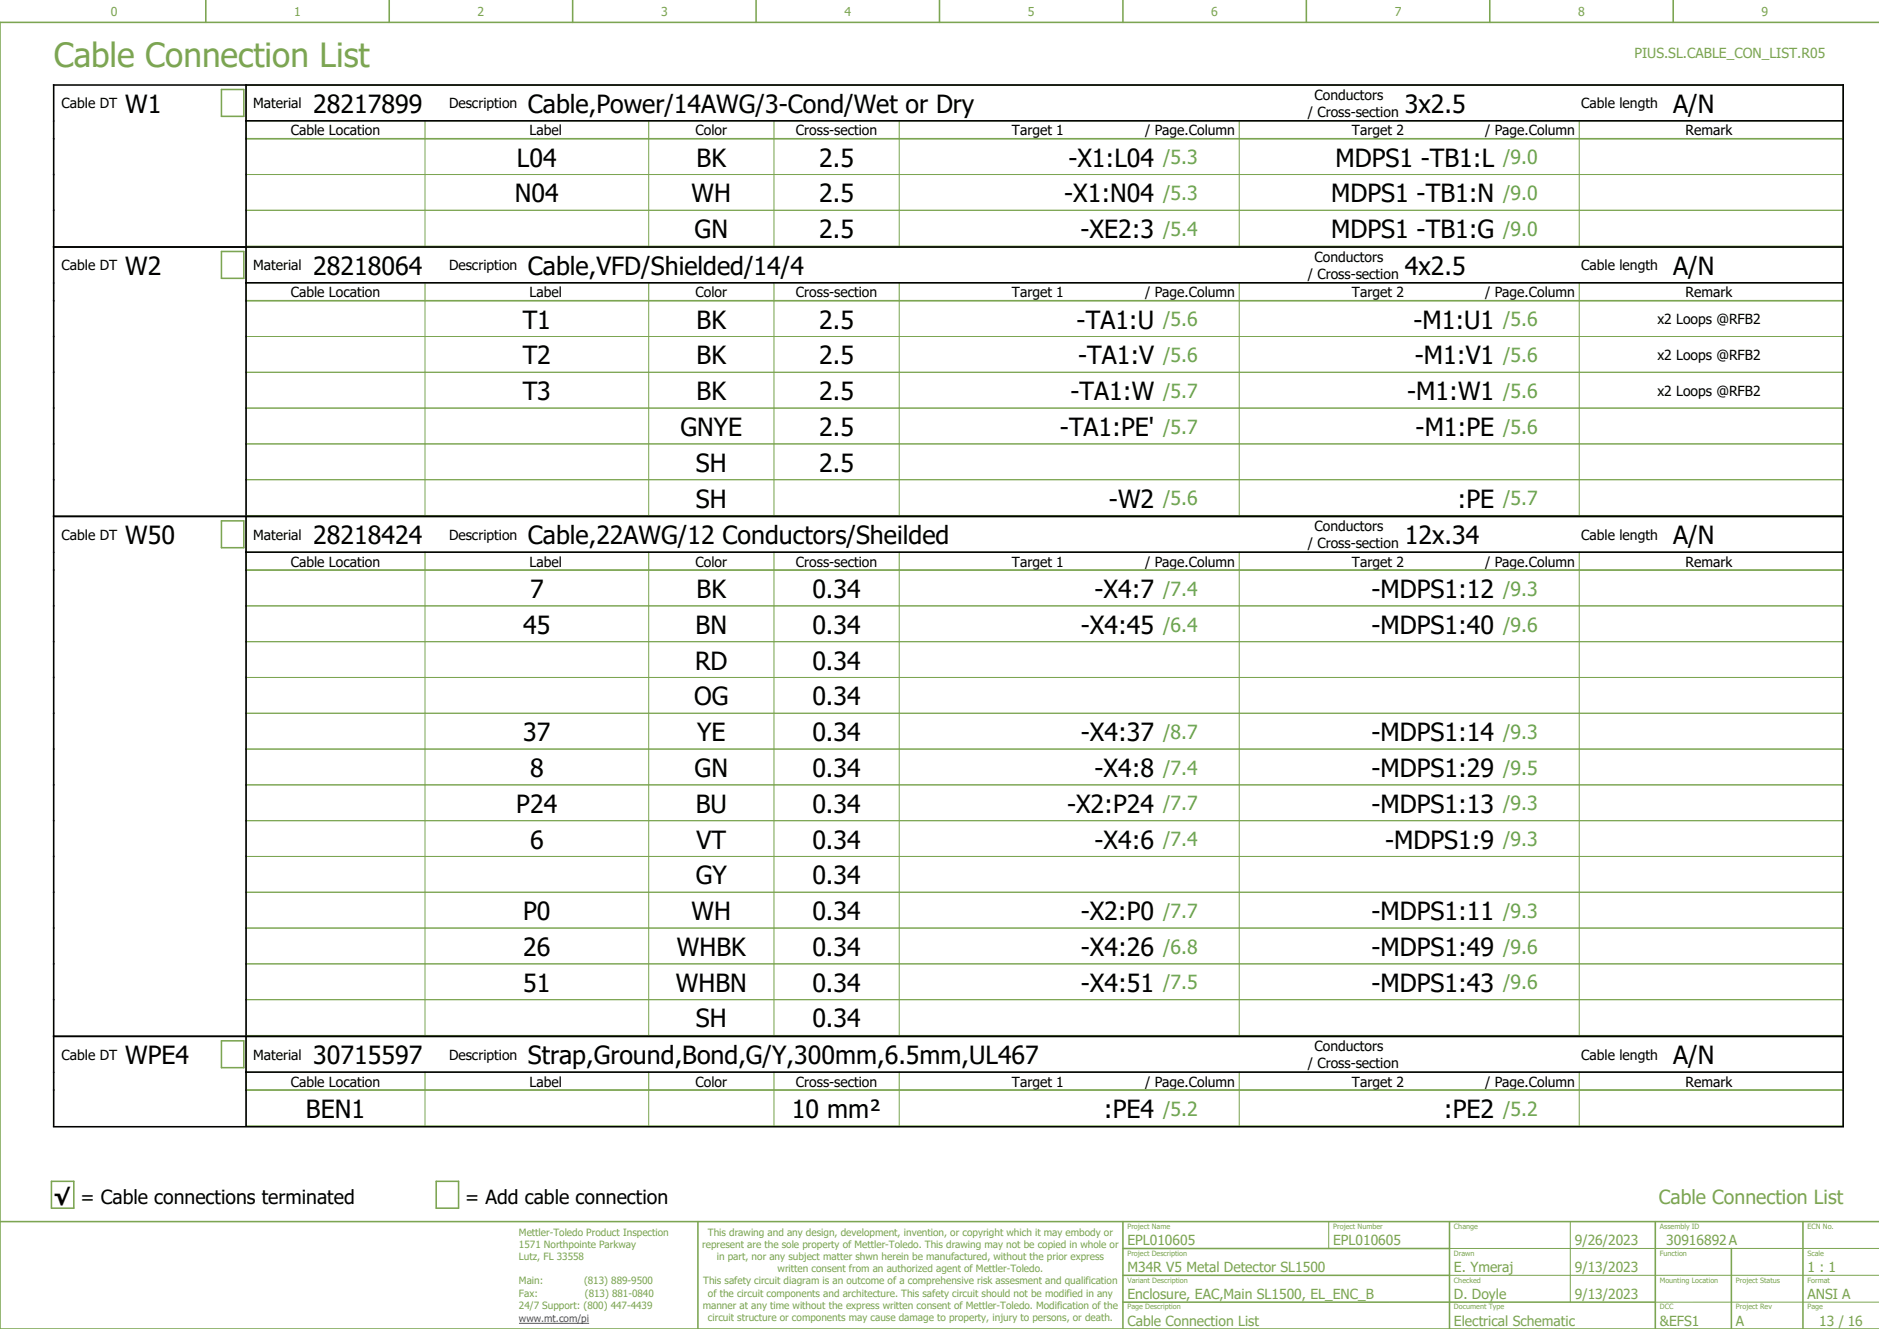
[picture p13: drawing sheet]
<svg xmlns="http://www.w3.org/2000/svg" width="420mm" height="297mm" viewBox="0 0 420 297" stroke-linecap="round" stroke-linejoin="round" font-family="sans-serif">
<defs><g id="words">
<text font-size="7.5" fill="#7ca552" x="12" y="15">Cable Connection List</text>
<g font-size="5.6">
<text x="28" y="25.2">W1</text>
<text x="70" y="25.2">28217899</text>
<text x="118" y="25.2">Cable,Power/14AWG/3-Cond/Wet or Dry</text>
<text x="314" y="25.2">3x2.5</text>
<text x="374" y="25.2">A/N</text>
<text x="115.6" y="37.2">L04</text>
<text x="155.7" y="37.2">BK</text>
<text x="183.1" y="37.2">2.5</text>
<text x="238.8" y="37.2">-X1:L04</text>
<text x="298.5" y="37.2">MDPS1 -TB1:L</text>
<text x="115.1" y="45.2">N04</text>
<text x="154.6" y="45.2">WH</text>
<text x="183.1" y="45.2">2.5</text>
<text x="237.9" y="45.2">-X1:N04</text>
<text x="297.6" y="45.2">MDPS1 -TB1:N</text>
<text x="155.3" y="53.2">GN</text>
<text x="183.1" y="53.2">2.5</text>
<text x="241.5" y="53.2">-XE2:3</text>
<text x="297.6" y="53.2">MDPS1 -TB1:G</text>
<text x="28" y="61.4">W2</text>
<text x="70" y="61.4">28218064</text>
<text x="118" y="61.4">Cable,VFD/Shielded/14/4</text>
<text x="314" y="61.4">4x2.5</text>
<text x="374" y="61.4">A/N</text>
<text x="116.8" y="73.4">T1</text>
<text x="155.7" y="73.4">BK</text>
<text x="183.1" y="73.4">2.5</text>
<text x="240.7" y="73.4">-TA1:U</text>
<text x="315.9" y="73.4">-M1:U1</text>
<text x="116.8" y="81.4">T2</text>
<text x="155.7" y="81.4">BK</text>
<text x="183.1" y="81.4">2.5</text>
<text x="241" y="81.4">-TA1:V</text>
<text x="316.2" y="81.4">-M1:V1</text>
<text x="116.8" y="89.4">T3</text>
<text x="155.7" y="89.4">BK</text>
<text x="183.1" y="89.4">2.5</text>
<text x="239.3" y="89.4">-TA1:W</text>
<text x="314.5" y="89.4">-M1:W1</text>
<text x="152.1" y="97.4">GNYE</text>
<text x="183.1" y="97.4">2.5</text>
<text x="236.9" y="97.4">-TA1:PE'</text>
<text x="316.4" y="97.4">-M1:PE</text>
<text x="155.6" y="105.4">SH</text>
<text x="183.1" y="105.4">2.5</text>
<text x="155.6" y="113.4">SH</text>
<text x="247.9" y="113.4">-W2</text>
<text x="325.8" y="113.4">:PE</text>
<text x="28" y="121.6">W50</text>
<text x="70" y="121.6">28218424</text>
<text x="118" y="121.6">Cable,22AWG/12 Conductors/Sheilded</text>
<text x="314" y="121.6">12x.34</text>
<text x="374" y="121.6">A/N</text>
<text x="118.5" y="133.6">7</text>
<text x="155.7" y="133.6">BK</text>
<text x="181.6" y="133.6">0.34</text>
<text x="244.6" y="133.6">-X4:7</text>
<text x="306.5" y="133.6">-MDPS1:12</text>
<text x="116.9" y="141.6">45</text>
<text x="155.5" y="141.6">BN</text>
<text x="181.6" y="141.6">0.34</text>
<text x="241.6" y="141.6">-X4:45</text>
<text x="306.5" y="141.6">-MDPS1:40</text>
<text x="155.4" y="149.6">RD</text>
<text x="181.6" y="149.6">0.34</text>
<text x="155.2" y="157.6">OG</text>
<text x="181.6" y="157.6">0.34</text>
<text x="116.9" y="165.6">37</text>
<text x="155.8" y="165.6">YE</text>
<text x="181.6" y="165.6">0.34</text>
<text x="241.6" y="165.6">-X4:37</text>
<text x="306.5" y="165.6">-MDPS1:14</text>
<text x="118.5" y="173.6">8</text>
<text x="155.3" y="173.6">GN</text>
<text x="181.6" y="173.6">0.34</text>
<text x="244.6" y="173.6">-X4:8</text>
<text x="306.5" y="173.6">-MDPS1:29</text>
<text x="115.4" y="181.6">P24</text>
<text x="155.5" y="181.6">BU</text>
<text x="181.6" y="181.6">0.34</text>
<text x="238.5" y="181.6">-X2:P24</text>
<text x="306.5" y="181.6">-MDPS1:13</text>
<text x="118.5" y="189.6">6</text>
<text x="155.7" y="189.6">VT</text>
<text x="181.6" y="189.6">0.34</text>
<text x="244.6" y="189.6">-X4:6</text>
<text x="309.6" y="189.6">-MDPS1:9</text>
<text x="155.5" y="197.6">GY</text>
<text x="181.6" y="197.6">0.34</text>
<text x="116.9" y="205.6">P0</text>
<text x="154.6" y="205.6">WH</text>
<text x="181.6" y="205.6">0.34</text>
<text x="241.6" y="205.6">-X2:P0</text>
<text x="306.5" y="205.6">-MDPS1:11</text>
<text x="116.9" y="213.6">26</text>
<text x="151.3" y="213.6">WHBK</text>
<text x="181.6" y="213.6">0.34</text>
<text x="241.6" y="213.6">-X4:26</text>
<text x="306.5" y="213.6">-MDPS1:49</text>
<text x="116.9" y="221.6">51</text>
<text x="151.1" y="221.6">WHBN</text>
<text x="181.6" y="221.6">0.34</text>
<text x="241.6" y="221.6">-X4:51</text>
<text x="306.5" y="221.6">-MDPS1:43</text>
<text x="155.6" y="229.6">SH</text>
<text x="181.6" y="229.6">0.34</text>
<text x="28" y="237.8">WPE4</text>
<text x="70" y="237.8">30715597</text>
<text x="118" y="237.8">Strap,Ground,Bond,G/Y,300mm,6.5mm,UL467</text>
<text x="374" y="237.8">A/N</text>
<text x="68.4" y="249.8">BEN1</text>
<text x="177" y="249.8">10 mm²</text>
<text x="246.8" y="249.8">:PE4</text>
<text x="322.8" y="249.8">:PE2</text>
</g>
<g font-size="4.3" fill="#67a552">
<text x="260" y="36.7">/5.3</text>
<text x="336" y="36.7">/9.0</text>
<text x="260" y="44.7">/5.3</text>
<text x="336" y="44.7">/9.0</text>
<text x="260" y="52.7">/5.4</text>
<text x="336" y="52.7">/9.0</text>
<text x="260" y="72.9">/5.6</text>
<text x="336" y="72.9">/5.6</text>
<text x="260" y="80.9">/5.6</text>
<text x="336" y="80.9">/5.6</text>
<text x="260" y="88.9">/5.7</text>
<text x="336" y="88.9">/5.6</text>
<text x="260" y="96.9">/5.7</text>
<text x="336" y="96.9">/5.6</text>
<text x="260" y="112.9">/5.6</text>
<text x="336" y="112.9">/5.7</text>
<text x="260" y="133.1">/7.4</text>
<text x="336" y="133.1">/9.3</text>
<text x="260" y="141.1">/6.4</text>
<text x="336" y="141.1">/9.6</text>
<text x="260" y="165.1">/8.7</text>
<text x="336" y="165.1">/9.3</text>
<text x="260" y="173.1">/7.4</text>
<text x="336" y="173.1">/9.5</text>
<text x="260" y="181.1">/7.7</text>
<text x="336" y="181.1">/9.3</text>
<text x="260" y="189.1">/7.4</text>
<text x="336" y="189.1">/9.3</text>
<text x="260" y="205.1">/7.7</text>
<text x="336" y="205.1">/9.3</text>
<text x="260" y="213.1">/6.8</text>
<text x="336" y="213.1">/9.6</text>
<text x="260" y="221.1">/7.5</text>
<text x="336" y="221.1">/9.6</text>
<text x="260" y="249.3">/5.2</text>
<text x="336" y="249.3">/5.2</text>
</g>
<g font-size="4.3">
<text x="12" y="269.1">√</text>
<text x="18" y="269.1">= Cable connections terminated</text>
<text x="104" y="269.1">= Add cable connection</text>
</g>
<text font-size="4.3" fill="#7ca552" x="370.8" y="269.1">Cable Connection List</text>
<g font-size="3.1" fill="#7ca552">
<text x="365.3" y="13">PIUS.SL.CABLE_CON_LIST.R05</text>
<text x="252" y="278.2">EPL010605</text>
<text x="298" y="278.2">EPL010605</text>
<text x="352" y="278.2">9/26/2023</text>
<text x="372.4" y="278.2">30916892A</text>
<text x="252" y="284.2">M34R V5 Metal Detector SL1500</text>
<text x="325" y="284.2">E. Ymeraj</text>
<text x="352" y="284.2">9/13/2023</text>
<text x="404" y="284.2">1 : 1</text>
<text x="252" y="290.2">Enclosure, EAC,Main SL1500, EL_ENC_B</text>
<text x="325" y="290.2">D. Doyle</text>
<text x="352" y="290.2">9/13/2023</text>
<text x="404" y="290.2">ANSI A</text>
<text x="252" y="296.2">Cable Connection List</text>
<text x="325" y="296.2">Electrical Schematic</text>
<text x="371" y="296.2">&amp;EFS1</text>
<text x="388" y="296.2">A</text>
<text x="406.6" y="296.2">13 / 16</text>
</g>
<g font-size="3.1">
<text x="293.8" y="22.4">Conductors</text>
<text x="13.8" y="24.2">Cable DT</text>
<text x="56.6" y="24.2">Material</text>
<text x="100.4" y="24.2">Description</text>
<text x="292.3" y="26.1">/ Cross-section</text>
<text x="353.5" y="24.2">Cable length</text>
<text x="65" y="30.2">Cable Location</text>
<text x="118.4" y="30.2">Label</text>
<text x="155.5" y="30.2">Color</text>
<text x="177.9" y="30.2">Cross-section</text>
<text x="226.2" y="30.2">Target 1</text>
<text x="255.9" y="30.2">/ Page.Column</text>
<text x="302.2" y="30.2">Target 2</text>
<text x="331.9" y="30.2">/ Page.Column</text>
<text x="376.8" y="30.2">Remark</text>
<text x="293.8" y="58.6">Conductors</text>
<text x="13.8" y="60.4">Cable DT</text>
<text x="56.6" y="60.4">Material</text>
<text x="100.4" y="60.4">Description</text>
<text x="292.3" y="62.3">/ Cross-section</text>
<text x="353.5" y="60.4">Cable length</text>
<text x="65" y="66.4">Cable Location</text>
<text x="118.4" y="66.4">Label</text>
<text x="155.5" y="66.4">Color</text>
<text x="177.9" y="66.4">Cross-section</text>
<text x="226.2" y="66.4">Target 1</text>
<text x="255.9" y="66.4">/ Page.Column</text>
<text x="302.2" y="66.4">Target 2</text>
<text x="331.9" y="66.4">/ Page.Column</text>
<text x="376.8" y="66.4">Remark</text>
<text x="370.5" y="72.4">x2 Loops @RFB2</text>
<text x="370.5" y="80.4">x2 Loops @RFB2</text>
<text x="370.5" y="88.4">x2 Loops @RFB2</text>
<text x="293.8" y="118.8">Conductors</text>
<text x="13.8" y="120.6">Cable DT</text>
<text x="56.6" y="120.6">Material</text>
<text x="100.4" y="120.6">Description</text>
<text x="292.3" y="122.5">/ Cross-section</text>
<text x="353.5" y="120.6">Cable length</text>
<text x="65" y="126.6">Cable Location</text>
<text x="118.4" y="126.6">Label</text>
<text x="155.5" y="126.6">Color</text>
<text x="177.9" y="126.6">Cross-section</text>
<text x="226.2" y="126.6">Target 1</text>
<text x="255.9" y="126.6">/ Page.Column</text>
<text x="302.2" y="126.6">Target 2</text>
<text x="331.9" y="126.6">/ Page.Column</text>
<text x="376.8" y="126.6">Remark</text>
<text x="13.8" y="236.8">Cable DT</text>
<text x="56.6" y="236.8">Material</text>
<text x="100.4" y="236.8">Description</text>
<text x="292.3" y="238.7">/ Cross-section</text>
<text x="293.8" y="235">Conductors</text>
<text x="353.5" y="236.8">Cable length</text>
<text x="65" y="242.8">Cable Location</text>
<text x="118.4" y="242.8">Label</text>
<text x="155.5" y="242.8">Color</text>
<text x="177.9" y="242.8">Cross-section</text>
<text x="226.2" y="242.8">Target 1</text>
<text x="255.9" y="242.8">/ Page.Column</text>
<text x="302.2" y="242.8">Target 2</text>
<text x="331.9" y="242.8">/ Page.Column</text>
<text x="376.8" y="242.8">Remark</text>
</g>
<g font-size="2.7" fill="#7ca552">
<text x="24.8" y="3.6">0</text>
<text x="65.8" y="3.6">1</text>
<text x="106.8" y="3.6">2</text>
<text x="147.8" y="3.6">3</text>
<text x="188.8" y="3.6">4</text>
<text x="229.8" y="3.6">5</text>
<text x="270.8" y="3.6">6</text>
<text x="311.8" y="3.6">7</text>
<text x="352.8" y="3.6">8</text>
<text x="393.7" y="3.6">9</text>
</g>
<g font-size="2.2" fill="#7ca552">
<text x="116" y="276.2">Mettler-Toledo Product Inspection</text>
<text x="116" y="278.9">1571 Northpointe Parkway</text>
<text x="116" y="281.6">Lutz, FL 33558</text>
<text x="157" y="278.9">represent are the sole property of Mettler-Toledo. This drawing may not be copied in whole or</text>
<text x="158.2" y="276.2">This drawing and any design, development, invention, or copyright which it may embody or</text>
<text x="160.2" y="281.6">in part, nor any subject matter shwn herein be manufactured, without the prior express</text>
<text x="116" y="287">Main:</text>
<text x="130.5" y="287">(813) 889-9500</text>
<text x="157.2" y="287">This safety circuit diagram is an outcome of a comprehensive risk assesment and qualification</text>
<text x="173.8" y="284.3">written consent from an authorized agent of Mettler-Toledo.</text>
<text x="116" y="289.7">Fax:</text>
<text x="116" y="292.4">24/7 Support: (800) 447-4439</text>
<text x="130.7" y="289.7">(813) 881-0840</text>
<text x="157.1" y="292.4">manner at any time without the express written consent of Mettler-Toledo. Modification of the</text>
<text x="158.2" y="289.7">of the circuit components and architecture. This safety circuit should not be modified in any</text>
<text x="158.2" y="295.1">circuit structure or components may cause damage to property, injury to persons, or death.</text>
</g>
<text font-size="2.2" fill="#00f" x="116" y="295.5">www.mt.com/pi</text>
<g font-size="1.6" fill="#7ca552">
<text x="252" y="274.6">Project Name</text>
<text x="298" y="274.6">Project Number</text>
<text x="325" y="274.6">Change</text>
<text x="371" y="274.6">Assembly ID</text>
<text x="404" y="274.6">ECN No.</text>
<text x="252" y="280.6">Project Description</text>
<text x="325" y="280.6">Drawn</text>
<text x="371" y="280.6">Function</text>
<text x="404" y="280.6">Scale</text>
<text x="252" y="286.6">Variant Description</text>
<text x="325" y="286.6">Checked</text>
<text x="371" y="286.6">Mounting Location</text>
<text x="388" y="286.6">Project Status</text>
<text x="404" y="286.6">Format</text>
<text x="252" y="292.6">Page Description</text>
<text x="325" y="292.6">Document Type</text>
<text x="371" y="292.6">DCC</text>
<text x="388" y="292.6">Project Rev</text>
<text x="404" y="292.6">Page</text>
</g>
</g></defs>
<g fill="none" stroke="#7ca552" stroke-width=".35">
<path d="M46 0v5M55 19h357v12h-357zM87 0v5M128 0v5M169 0v5M210 0v5M251 0v5M292 0v5M333 0v5M374 0v5M420 5h-420v292h420M49.5 20h5v6h-5z"/>
<path d="M49.5 56.2h5v6h-5zM55 55.2h357v12h-357zM49.5 116.4h5v6h-5zM55 115.4h357v12h-357zM49.5 232.6h5v6h-5zM55 231.6h357v12h-357zM0 273h420M11.5 264h5v6h-5zM97.5 264h5v6h-5zM156 273v24M251 273v24M251 279h73"/>
<path d="M324 273v24M370 273v24M387 279v18M403 273v24M251 285h73M370 291h-119"/>
</g>
<g fill="none" stroke="#7ca552" stroke-width=".22">
<path d="M55 39h357M55 31h357v24h-357zM95 31v24M145 31v24M173 31v24M201 31v24M277 31v24M353 31v24M55 47h357M55 67.2h357v48h-357zM55 75.2h357M95 67.2v48"/>
<path d="M145 67.2v48M173 67.2v48M201 67.2v48M277 67.2v48M353 67.2v48M55 83.2h357M55 91.2h357M55 99.2h357M55 107.2h357M55 127.4h357v104h-357zM55 135.4h357M95 127.4v104"/>
<path d="M145 127.4v104M173 127.4v104M201 127.4v104M277 127.4v104M353 127.4v104M55 143.4h357M55 151.4h357M55 159.4h357M55 167.4h357M55 175.4h357M55 183.4h357M55 191.4h357"/>
<path d="M55 199.4h357M55 207.4h357M55 215.4h357M55 223.4h357M55 243.6h357v8h-357zM95 243.6v8M145 243.6v8M173 243.6v8M201 243.6v8M277 243.6v8M353 243.6v8M297 273v6"/>
<path d="M351 273v18M420 279h-96M420 285h-96M420 291h-50"/>
</g>
<path d="M116 295.7h15.7" fill="none" stroke="#00f" stroke-width=".22"/>
<g fill="none" stroke="#7ca552" stroke-width=".25">
<path d="M55 27h357M95 27v4M145 27v4M173 27v4M201 27v4M277 27v4M353 27v4M55 63.2h357M95 63.2v4M145 63.2v4M173 63.2v4M201 63.2v4"/>
<path d="M277 63.2v4M353 63.2v4M55 123.4h357M95 123.4v4M145 123.4v4M173 123.4v4M201 123.4v4M277 123.4v4M353 123.4v4M55 239.6h357M95 239.6v4M145 239.6v4"/>
<path d="M173 239.6v4M201 239.6v4M277 239.6v4M353 239.6v4"/>
</g>
<g fill="none" stroke="#000" stroke-width=".35">
<path d="M55 19v36M12 27v-8h400v36M12 27.1v27.9M55 27h357M55 55.2v60M12 63.2v-8h400v60M12 63.3v51.9M55 63.2h357M55 115.4v116M12 123.4v-8h400v116M12 123.5v107.9M55 123.4h357"/>
<path d="M12 239.6v-8h400v20M12 239.7v11.9M55 231.6v20M55 239.6h357M12 251.8h400"/>
</g>
<use href="#words"/>
</svg>
